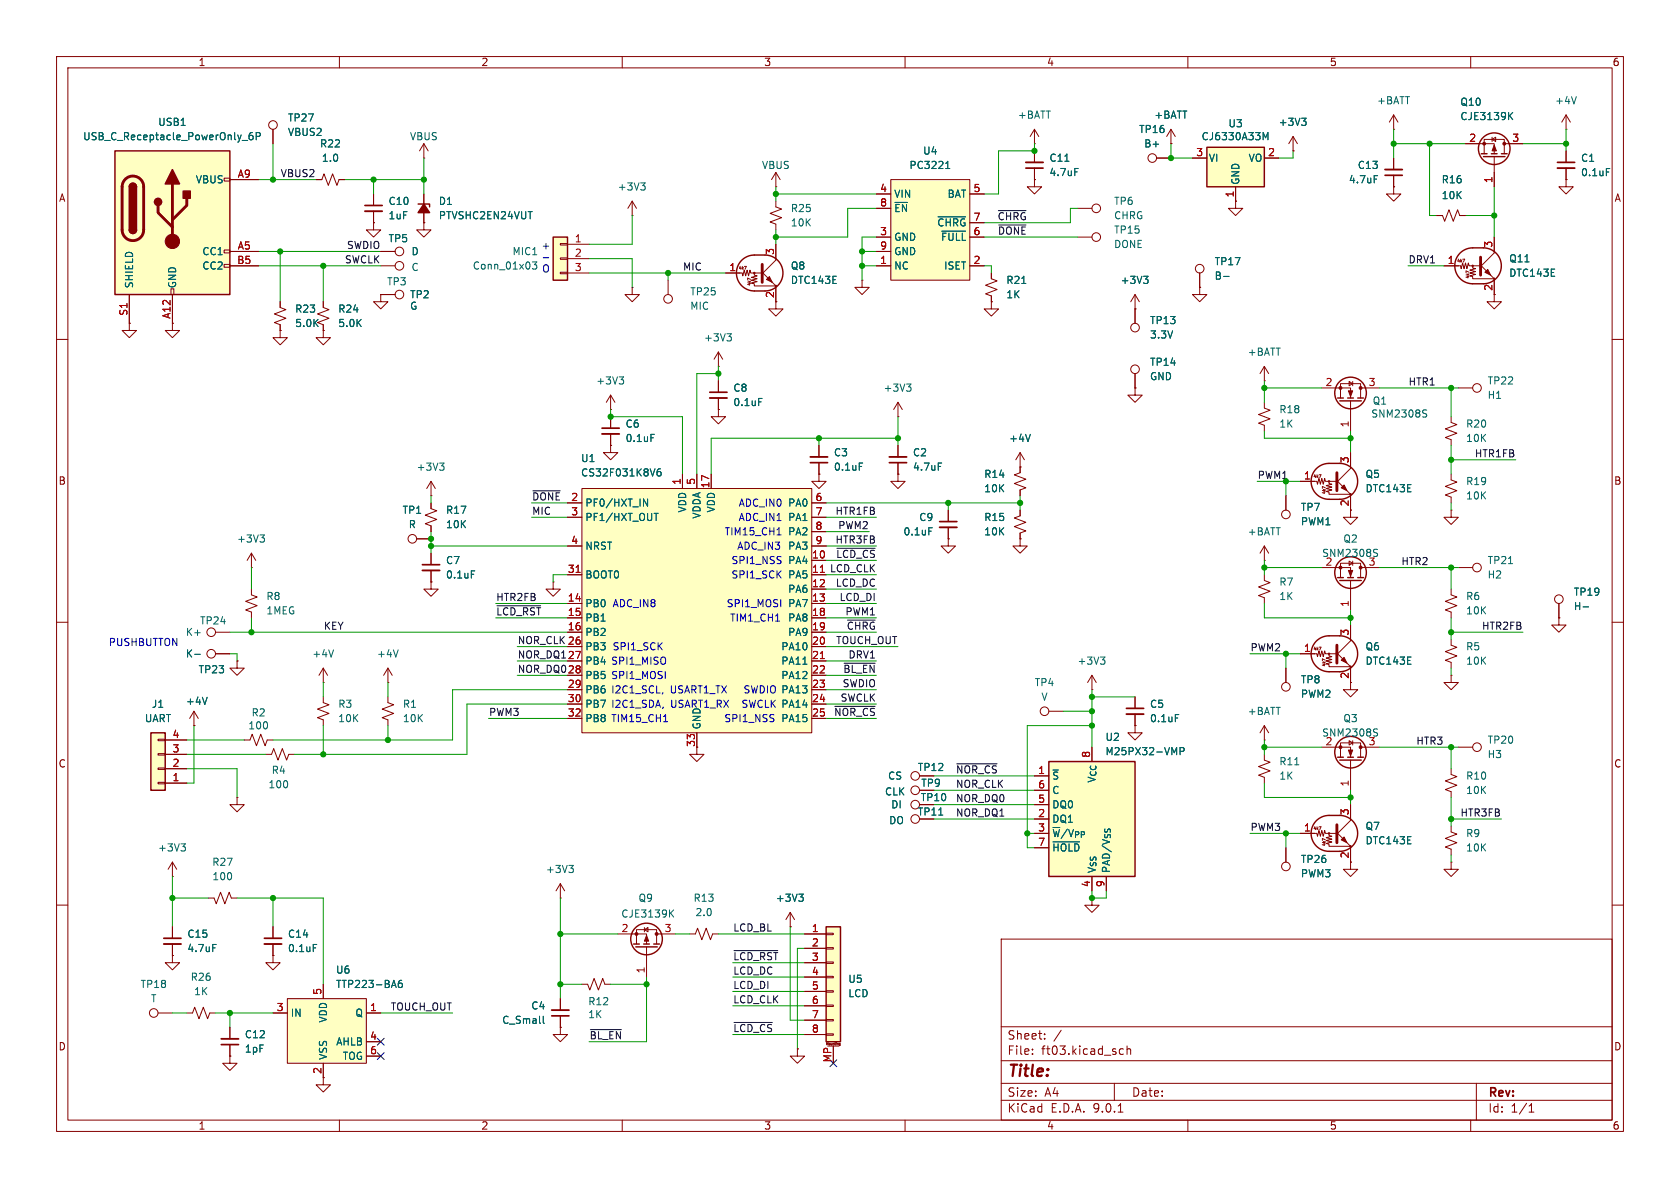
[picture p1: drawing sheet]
<svg xmlns="http://www.w3.org/2000/svg" width="297mm" height="210mm" viewBox="0 0 297 210" stroke-linecap="round" stroke-linejoin="round" font-family="sans-serif">
<defs><g id="words">
<text font-size="2.8" fill="#840000" x="178" y="190.9">Title:</text>
<g font-size="2.1" fill="#840000">
<text x="178" y="184">Sheet:</text>
<text x="178" y="186.7">File:</text>
<text x="184.1" y="186.7">ft03.kicad_sch</text>
<text x="178" y="196.9">KiCad</text>
<text x="178" y="194.1">Size:</text>
<text x="184.7" y="194.1">A4</text>
<text x="185.7" y="196.9">E.D.A.</text>
<text x="193.3" y="196.9">9.0.1</text>
<text x="200" y="194.1">Date:</text>
<text x="263" y="194.3">Rev:</text>
<text x="263" y="196.9">Id:</text>
<text x="267.1" y="196.9">1/1</text>
</g>
<g font-size="1.8" fill="#840000">
<text x="35" y="11.9">1</text>
<text x="85" y="11.9">2</text>
<text x="135" y="11.9">3</text>
<text x="185" y="11.9">4</text>
<text x="235" y="11.9">5</text>
<text x="285" y="11.9">6</text>
<text x="10.3" y="35.9">A</text>
<text x="285.3" y="35.9">A</text>
<text x="136.9" y="52.8" transform="rotate(-90 136.9 52.8)">2</text>
<text x="263.9" y="51.5" transform="rotate(-90 263.9 51.5)">2</text>
<text x="10.3" y="85.9">B</text>
<text x="285.3" y="85.9">B</text>
<text x="238.5" y="120.1" transform="rotate(-90 238.5 120.1)">2</text>
<text x="10.3" y="135.9">C</text>
<text x="122.9" y="132.1" transform="rotate(-90 122.9 132.1)">33</text>
<text x="285.3" y="135.9">C</text>
<text x="162.7" y="141.8">TP10</text>
<text x="162.8" y="139.3">TP9</text>
<text x="162.2" y="144.4">TP11</text>
<text x="10.3" y="185.9">D</text>
<text x="285.3" y="185.9">D</text>
<text x="56.9" y="189.9" transform="rotate(-90 56.9 189.9)">2</text>
<text x="35" y="199.9">1</text>
<text x="85" y="199.9">2</text>
<text x="135" y="199.9">3</text>
<text x="185" y="199.9">4</text>
<text x="235" y="199.9">5</text>
<text x="285" y="199.9">6</text>
</g>
<g font-size="1.8" fill="#006464">
<text x="27.9" y="22.5">USB1</text>
<text x="50.8" y="21.7">TP27</text>
<text x="179.8" y="21.2">+BATT</text>
<text x="201.3" y="23.7">TP16</text>
<text x="204" y="21.2">+BATT</text>
<text x="217.1" y="22.7">U3</text>
<text x="226" y="22.5">+3V3</text>
<text x="243.3" y="18.6">+BATT</text>
<text x="258.1" y="18.9">Q10</text>
<text x="258.1" y="21.4">CJE3139K</text>
<text x="274.8" y="18.6">+4V</text>
<text x="14.6" y="25">USB_C_Receptacle_PowerOnly_6P</text>
<text x="50.8" y="24.2">VBUS2</text>
<text x="56.5" y="26.3">R22</text>
<text x="56.8" y="28.8">1.0</text>
<text x="72.4" y="25">VBUS</text>
<text x="163.1" y="27.5">U4</text>
<text x="185.4" y="28.8">C11</text>
<text x="202.2" y="26.3">B+</text>
<text x="212.3" y="25">CJ6330A33M</text>
<text x="213.6" y="28.8">VI</text>
<text x="220.6" y="28.8">VO</text>
<text x="279.4" y="28.8">C1</text>
<text x="34.5" y="32.6">VBUS</text>
<text x="109.1" y="33.9">+3V3</text>
<text x="134.6" y="30.1">VBUS</text>
<text x="158" y="35.2">VIN</text>
<text x="160.7" y="30.1">PC3221</text>
<text x="167.4" y="35.2">BAT</text>
<text x="185.4" y="31.3">4.7uF</text>
<text x="219.3" y="32.8" transform="rotate(-90 219.3 32.8)">GND</text>
<text x="238.4" y="32.6">4.7uF</text>
<text x="239.9" y="30.1">C13</text>
<text x="254.8" y="32.6">R16</text>
<text x="254.8" y="35.4">10K</text>
<text x="279.4" y="31.3">0.1uF</text>
<text x="68.6" y="39">1uF</text>
<text x="68.6" y="36.4">C10</text>
<text x="77.5" y="36.4">D1</text>
<text x="77.5" y="39">PTVSHC2EN24VUT</text>
<text x="139.7" y="37.7">R25</text>
<text x="139.7" y="40.2">10K</text>
<text x="158" y="37.7">~{EN}</text>
<text x="165.6" y="40.2">~{CHRG}</text>
<text x="196.9" y="36.4">TP6</text>
<text x="196.9" y="39">CHRG</text>
<text x="196.9" y="41.5">TP15</text>
<text x="35.7" y="45.3">CC1</text>
<text x="35.7" y="47.9">CC2</text>
<text x="68.6" y="43">TP5</text>
<text x="72.7" y="45.3">D</text>
<text x="83.5" y="47.9">Conn_01x03</text>
<text x="90.5" y="45.3">MIC1</text>
<text x="139.7" y="47.9">Q8</text>
<text x="158" y="42.8">GND</text>
<text x="158" y="45.3">GND</text>
<text x="158" y="47.9">NC</text>
<text x="166.3" y="42.8">~{FULL}</text>
<text x="166.8" y="47.9">ISET</text>
<text x="196.9" y="44">DONE</text>
<text x="214.6" y="47.1">TP17</text>
<text x="266.7" y="46.6">Q11</text>
<text x="23.7" y="51.1" transform="rotate(-90 23.7 51.1)">SHIELD</text>
<text x="31.3" y="51.1" transform="rotate(-90 31.3 51.1)">GND</text>
<text x="68.3" y="50.6">TP3</text>
<text x="72.4" y="52.9">TP2</text>
<text x="72.7" y="48.1">C</text>
<text x="121.9" y="52.4">TP25</text>
<text x="139.7" y="50.4">DTC143E</text>
<text x="177.8" y="52.9">1K</text>
<text x="177.8" y="50.4">R21</text>
<text x="198" y="50.4">+3V3</text>
<text x="214.6" y="49.6">B-</text>
<text x="266.7" y="49.1">DTC143E</text>
<text x="52.1" y="55.5">R23</text>
<text x="52.1" y="58">5.0K</text>
<text x="59.7" y="55.5">R24</text>
<text x="59.7" y="58">5.0K</text>
<text x="72.4" y="55">G</text>
<text x="121.9" y="55">MIC</text>
<text x="203.2" y="57.5">TP13</text>
<text x="124.4" y="60.6">+3V3</text>
<text x="203.2" y="64.9">TP14</text>
<text x="203.2" y="60">3.3V</text>
<text x="220.5" y="63.1">+BATT</text>
<text x="105.3" y="68.2">+3V3</text>
<text x="129.5" y="69.4">C8</text>
<text x="129.5" y="72">0.1uF</text>
<text x="156.1" y="69.4">+3V3</text>
<text x="203.2" y="67.4">GND</text>
<text x="242.6" y="71.7">Q1</text>
<text x="262.9" y="68.2">TP22</text>
<text x="262.9" y="70.7">H1</text>
<text x="110.5" y="75.8">C6</text>
<text x="226.1" y="75.8">1K</text>
<text x="226.1" y="73.3">R18</text>
<text x="242.3" y="74">SNM2308S</text>
<text x="259.1" y="75.8">R20</text>
<text x="73.6" y="83.4">+3V3</text>
<text x="102.6" y="81.9">U1</text>
<text x="110.5" y="78.3">0.1uF</text>
<text x="147.3" y="80.9">C3</text>
<text x="147.3" y="83.4">0.1uF</text>
<text x="161.3" y="80.9">C2</text>
<text x="161.3" y="83.4">4.7uF</text>
<text x="178.3" y="78.3">+4V</text>
<text x="259.1" y="78.3">10K</text>
<text x="102.6" y="84.4">CS32F031K8V6</text>
<text x="103.4" y="89.8">PF0/HXT_IN</text>
<text x="139.2" y="89.8">PA0</text>
<text x="173.9" y="84.7">R14</text>
<text x="173.9" y="87.2">10K</text>
<text x="241.3" y="87.2">DTC143E</text>
<text x="241.3" y="84.7">Q5</text>
<text x="259.1" y="86">R19</text>
<text x="259.1" y="88.5">10K</text>
<text x="71.1" y="91">TP1</text>
<text x="72.2" y="93.6">R</text>
<text x="78.7" y="91">R17</text>
<text x="78.7" y="93.6">10K</text>
<text x="103.4" y="92.3">PF1/HXT_OUT</text>
<text x="121.5" y="90.7" transform="rotate(-90 121.5 90.7)">VDD</text>
<text x="124.1" y="91.8" transform="rotate(-90 124.1 91.8)">VDDA</text>
<text x="126.6" y="90.7" transform="rotate(-90 126.6 90.7)">VDD</text>
<text x="139.2" y="92.3">PA1</text>
<text x="139.2" y="94.8">PA2</text>
<text x="159.6" y="94.8">0.1uF</text>
<text x="162.4" y="92.3">C9</text>
<text x="173.9" y="92.3">R15</text>
<text x="173.9" y="94.8">10K</text>
<text x="220.5" y="94.8">+BATT</text>
<text x="229.9" y="90.5">TP7</text>
<text x="229.9" y="93.1">PWM1</text>
<text x="41.8" y="96.1">+3V3</text>
<text x="78.7" y="99.9">C7</text>
<text x="103.4" y="97.4">NRST</text>
<text x="139.2" y="97.4">PA3</text>
<text x="139.2" y="99.9">PA4</text>
<text x="233.6" y="98.7">SNM2308S</text>
<text x="234.2" y="100.1">2</text>
<text x="237.4" y="96.1">Q2</text>
<text x="241.9" y="100.1">3</text>
<text x="262.9" y="99.9">TP21</text>
<text x="47" y="106.3">R8</text>
<text x="78.7" y="102.5">0.1uF</text>
<text x="103.4" y="102.5">BOOT0</text>
<text x="103.4" y="107.5">PB0</text>
<text x="139.2" y="102.5">PA5</text>
<text x="139.2" y="105">PA6</text>
<text x="139.2" y="107.5">PA7</text>
<text x="226.1" y="103.7">R7</text>
<text x="226.1" y="106.3">1K</text>
<text x="259.1" y="106.3">R6</text>
<text x="262.9" y="102.5">H2</text>
<text x="278.1" y="105.5">TP19</text>
<text x="32.8" y="112.6">K+</text>
<text x="35.3" y="110.6">TP24</text>
<text x="47" y="108.8">1MEG</text>
<text x="103.4" y="110.1">PB1</text>
<text x="103.4" y="112.6">PB2</text>
<text x="139.2" y="110.1">PA8</text>
<text x="139.2" y="112.6">PA9</text>
<text x="259.1" y="108.8">10K</text>
<text x="278.1" y="108.1">H-</text>
<text x="32.8" y="116.4">K-</text>
<text x="35" y="119.2">TP23</text>
<text x="55.1" y="116.4">+4V</text>
<text x="66.5" y="116.4">+4V</text>
<text x="103.4" y="115.2">PB3</text>
<text x="103.4" y="117.7">PB4</text>
<text x="138" y="115.2">PA10</text>
<text x="138" y="117.7">PA11</text>
<text x="190.4" y="117.7">+3V3</text>
<text x="241.3" y="117.7">DTC143E</text>
<text x="241.3" y="115.2">Q6</text>
<text x="259.1" y="115.2">R5</text>
<text x="259.1" y="117.7">10K</text>
<text x="26.7" y="125.3">J1</text>
<text x="32.8" y="124.8">+4V</text>
<text x="59.7" y="125.3">R3</text>
<text x="71.1" y="125.3">R1</text>
<text x="103.4" y="120.2">PB5</text>
<text x="103.4" y="122.8">PB6</text>
<text x="103.4" y="125.3">PB7</text>
<text x="138" y="120.2">PA12</text>
<text x="138" y="122.8">PA13</text>
<text x="138" y="125.3">PA14</text>
<text x="182.8" y="121.5">TP4</text>
<text x="184" y="124.1">V</text>
<text x="203.2" y="125.3">C5</text>
<text x="229.9" y="121">TP8</text>
<text x="229.9" y="123.5">PWM2</text>
<text x="25.5" y="127.9">UART</text>
<text x="43.8" y="129.1">100</text>
<text x="44.4" y="126.8">R2</text>
<text x="59.7" y="127.9">10K</text>
<text x="71.1" y="127.9">10K</text>
<text x="103.4" y="127.9">PB8</text>
<text x="124.1" y="129" transform="rotate(-90 124.1 129)">GND</text>
<text x="138" y="127.9">PA15</text>
<text x="195.3" y="131.2">U2</text>
<text x="203.2" y="127.9">0.1uF</text>
<text x="220.5" y="126.6">+BATT</text>
<text x="233.6" y="130.4">SNM2308S</text>
<text x="234.2" y="131.8">2</text>
<text x="237.4" y="127.9">Q3</text>
<text x="241.9" y="131.8">3</text>
<text x="262.9" y="131.7">TP20</text>
<text x="47.9" y="137">R4</text>
<text x="162.2" y="136.5">TP12</text>
<text x="195.3" y="133.7">M25PX32-VMP</text>
<text x="226.1" y="135.5">R11</text>
<text x="262.9" y="134.2">H3</text>
<text x="47.4" y="139.5">100</text>
<text x="156.4" y="140.8">CLK</text>
<text x="156.9" y="138">CS</text>
<text x="157.5" y="143.1">DI</text>
<text x="185.9" y="138">~{S}</text>
<text x="185.9" y="140.6">C</text>
<text x="185.9" y="143.1">DQ0</text>
<text x="193.9" y="138.5" transform="rotate(-90 193.9 138.5)">V_{CC}</text>
<text x="226.1" y="138">1K</text>
<text x="259.1" y="138">R10</text>
<text x="259.1" y="140.6">10K</text>
<text x="157.1" y="145.9">DO</text>
<text x="185.9" y="145.6">DQ1</text>
<text x="185.9" y="148.2">~{W}/V_{PP}</text>
<text x="241.3" y="149.5">DTC143E</text>
<text x="241.3" y="146.9">Q7</text>
<text x="259.1" y="148.2">R9</text>
<text x="27.8" y="150.7">+3V3</text>
<text x="37.4" y="153.3">R27</text>
<text x="37.5" y="155.8">100</text>
<text x="96.4" y="154.5">+3V3</text>
<text x="185.9" y="150.7">~{HOLD}</text>
<text x="193.9" y="154.4" transform="rotate(-90 193.9 154.4)">V_{SS}</text>
<text x="196.4" y="154.4" transform="rotate(-90 196.4 154.4)">PAD/V_{SS}</text>
<text x="229.9" y="155.3">PWM3</text>
<text x="229.9" y="152.8">TP26</text>
<text x="259.1" y="150.7">10K</text>
<text x="112.8" y="159.6">Q9</text>
<text x="122.5" y="159.6">R13</text>
<text x="137.1" y="159.6">+3V3</text>
<text x="33" y="166">C15</text>
<text x="50.8" y="166">C14</text>
<text x="109.7" y="162.4">CJE3139K</text>
<text x="122.8" y="162.2">2.0</text>
<text x="33" y="168.5">4.7uF</text>
<text x="33.6" y="173.6">R26</text>
<text x="50.8" y="168.5">0.1uF</text>
<text x="59.3" y="172.3">U6</text>
<text x="149.9" y="173.9">U5</text>
<text x="24.7" y="174.9">TP18</text>
<text x="26.6" y="177.4">T</text>
<text x="34.2" y="176.1">1K</text>
<text x="51.3" y="179.9">IN</text>
<text x="59.3" y="174.9">TTP223-BA6</text>
<text x="62.7" y="179.9">Q</text>
<text x="93.8" y="178.7">C4</text>
<text x="103.9" y="177.9">R12</text>
<text x="149.9" y="176.5">LCD</text>
<text x="43.2" y="183.7">C12</text>
<text x="58" y="180.9" transform="rotate(-90 58 180.9)">VDD</text>
<text x="59.3" y="185">AHLB</text>
<text x="88.7" y="181.2">C_Small</text>
<text x="103.9" y="180.2">1K</text>
<text x="43.2" y="186.3">1pF</text>
<text x="58" y="187.5" transform="rotate(-90 58 187.5)">VSS</text>
<text x="60.5" y="187.6">TOG</text>
</g>
<g font-size="1.8" fill="#a90000">
<text x="211.4" y="27.7">3</text>
<text x="224.1" y="27.7">2</text>
<text x="259.6" y="25.1">2</text>
<text x="267.3" y="25.1">3</text>
<text x="41.9" y="31.5">A9</text>
<text x="155.5" y="34">4</text>
<text x="172" y="34">5</text>
<text x="218.2" y="35" transform="rotate(-90 218.2 35)">1</text>
<text x="263.9" y="32.5" transform="rotate(-90 263.9 32.5)">1</text>
<text x="155.5" y="36.6">8</text>
<text x="155.5" y="41.7">3</text>
<text x="172" y="39.1">7</text>
<text x="172" y="41.7">6</text>
<text x="41.8" y="46.7">B5</text>
<text x="41.9" y="44.2">A5</text>
<text x="101.5" y="42.9">1</text>
<text x="101.5" y="45.5">2</text>
<text x="136.9" y="45.2" transform="rotate(-90 136.9 45.2)">3</text>
<text x="155.5" y="44.2">9</text>
<text x="155.5" y="46.7">1</text>
<text x="172" y="46.7">2</text>
<text x="255.8" y="46.7">1</text>
<text x="263.9" y="43.9" transform="rotate(-90 263.9 43.9)">3</text>
<text x="101.5" y="48">3</text>
<text x="128.8" y="48">1</text>
<text x="22.6" y="55.9" transform="rotate(-90 22.6 55.9)">S1</text>
<text x="30.2" y="56.5" transform="rotate(-90 30.2 56.5)">A12</text>
<text x="234.2" y="68.3">2</text>
<text x="241.9" y="68.3">3</text>
<text x="238.5" y="75.6" transform="rotate(-90 238.5 75.6)">1</text>
<text x="238.5" y="82" transform="rotate(-90 238.5 82)">3</text>
<text x="100.9" y="88.6">2</text>
<text x="120.4" y="85.8" transform="rotate(-90 120.4 85.8)">1</text>
<text x="122.9" y="85.8" transform="rotate(-90 122.9 85.8)">5</text>
<text x="125.5" y="86.4" transform="rotate(-90 125.5 86.4)">17</text>
<text x="144.1" y="88.6">6</text>
<text x="230.4" y="84.8">1</text>
<text x="238.5" y="89.6" transform="rotate(-90 238.5 89.6)">2</text>
<text x="100.9" y="91.2">3</text>
<text x="144.1" y="91.2">7</text>
<text x="144.1" y="93.7">8</text>
<text x="100.3" y="101.3">31</text>
<text x="100.9" y="96.3">4</text>
<text x="143.5" y="98.8">10</text>
<text x="143.5" y="101.3">11 LCD_CLK</text>
<text x="143.5" y="101.3">11</text>
<text x="144.1" y="96.3">9</text>
<text x="100.3" y="106.4">14</text>
<text x="143.5" y="103.9">12</text>
<text x="143.5" y="106.4">13</text>
<text x="238.5" y="107.4" transform="rotate(-90 238.5 107.4)">1</text>
<text x="100.3" y="109">15</text>
<text x="100.3" y="111.5">16</text>
<text x="143.5" y="109">18</text>
<text x="143.5" y="111.5">19</text>
<text x="238.5" y="112.5" transform="rotate(-90 238.5 112.5)">3</text>
<text x="100.3" y="114">26</text>
<text x="100.3" y="116.6">27</text>
<text x="100.3" y="119.1">28</text>
<text x="143.5" y="114">20</text>
<text x="143.5" y="116.6">21</text>
<text x="143.5" y="119.1">22</text>
<text x="230.4" y="115.3">1</text>
<text x="100.3" y="121.7">29</text>
<text x="100.3" y="124.2">30</text>
<text x="143.5" y="121.7">23</text>
<text x="143.5" y="124.2">24</text>
<text x="30.4" y="130.6">4</text>
<text x="100.3" y="126.7">32</text>
<text x="143.5" y="126.7">25</text>
<text x="30.4" y="135.6">2</text>
<text x="30.4" y="133.1">3</text>
<text x="183.4" y="136.9">1</text>
<text x="192.8" y="134.1" transform="rotate(-90 192.8 134.1)">8</text>
<text x="30.4" y="138.2">1</text>
<text x="183.4" y="139.4">6</text>
<text x="183.4" y="142">5</text>
<text x="238.5" y="139.1" transform="rotate(-90 238.5 139.1)">1</text>
<text x="183.4" y="144.5">2</text>
<text x="183.4" y="147.1">3</text>
<text x="183.4" y="149.6">7</text>
<text x="230.4" y="147.1">1</text>
<text x="238.5" y="144.2" transform="rotate(-90 238.5 144.2)">3</text>
<text x="238.5" y="151.8" transform="rotate(-90 238.5 151.8)">2</text>
<text x="192.8" y="156.9" transform="rotate(-90 192.8 156.9)">4</text>
<text x="195.3" y="156.9" transform="rotate(-90 195.3 156.9)">9</text>
<text x="109.8" y="164.8">2</text>
<text x="117.4" y="164.8">3</text>
<text x="143.4" y="164.8">1</text>
<text x="143.4" y="167.4">2</text>
<text x="114" y="172.2" transform="rotate(-90 114 172.2)">1</text>
<text x="143.4" y="169.9">3</text>
<text x="143.4" y="172.5">4</text>
<text x="48.8" y="178.8">3</text>
<text x="56.9" y="176" transform="rotate(-90 56.9 176)">5</text>
<text x="65.3" y="178.8">1</text>
<text x="143.4" y="175">5</text>
<text x="143.4" y="177.5">6</text>
<text x="65.3" y="183.9">4</text>
<text x="143.4" y="180.1">7</text>
<text x="143.4" y="182.6">8</text>
<text x="65.3" y="186.4">6</text>
<text x="147.1" y="187.9" transform="rotate(-90 147.1 187.9)">MP</text>
</g>
<g font-size="1.8" fill="#0f0f0f">
<text x="49.5" y="31.4">VBUS2</text>
<text x="176.3" y="39">~{CHRG}</text>
<text x="176.3" y="41.6">~{DONE}</text>
<text x="60.9" y="46.6">SWCLK</text>
<text x="61.2" y="44.1">SWDIO</text>
<text x="120.6" y="47.9">MIC</text>
<text x="248.9" y="46.6">DRV1</text>
<text x="248.9" y="68.2">HTR1</text>
<text x="260.6" y="80.9">HTR1FB</text>
<text x="94" y="88.6">~{DONE}2</text>
<text x="222.2" y="84.7">PWM1</text>
<text x="94" y="91.1">MIC</text>
<text x="147.6" y="91.1">HTR1FB</text>
<text x="148.1" y="93.6">PWM2</text>
<text x="147.6" y="96.2">HTR3FB</text>
<text x="147.7" y="98.7">~{LCD_CS}</text>
<text x="247.6" y="100">HTR2</text>
<text x="87.6" y="106.3">HTR2FB</text>
<text x="147.7" y="103.8">LCD_DC</text>
<text x="148.3" y="106.3">LCD_DI</text>
<text x="57.1" y="111.4">KEY</text>
<text x="87.6" y="108.9">~{LCD_RST}</text>
<text x="91.4" y="114">NOR_CLK 26</text>
<text x="147.7" y="114">TOUCH_OUT</text>
<text x="149.4" y="108.9">PWM1</text>
<text x="149.6" y="111.4">~{CHRG}</text>
<text x="261.9" y="111.4">HTR2FB</text>
<text x="91.4" y="116.5">NOR_DQ127</text>
<text x="91.4" y="119">NOR_DQ028</text>
<text x="149" y="119">~{BL_EN}</text>
<text x="149.9" y="116.5">DRV1</text>
<text x="221" y="115.2">PWM2</text>
<text x="148.5" y="124.1">SWCLK</text>
<text x="148.9" y="121.6">SWDIO</text>
<text x="86.4" y="126.7">PWM3</text>
<text x="147.4" y="126.7">~{NOR_CS}</text>
<text x="250.3" y="131.7">HTR3</text>
<text x="168.9" y="136.8">~{NOR_CS}</text>
<text x="168.9" y="141.9">NOR_DQ0</text>
<text x="168.9" y="139.4">NOR_CLK</text>
<text x="168.9" y="144.4">NOR_DQ1</text>
<text x="221" y="147">PWM3</text>
<text x="258.1" y="144.4">HTR3FB</text>
<text x="129.5" y="164.8">LCD_BL</text>
<text x="129.5" y="169.8">~{LCD_RST}</text>
<text x="129.5" y="172.4">LCD_DC</text>
<text x="69" y="178.7">TOUCH_OUT</text>
<text x="129.5" y="174.9">LCD_DI</text>
<text x="129.5" y="177.5">LCD_CLK</text>
<text x="104.1" y="183.8">~{BL_EN}</text>
<text x="129.5" y="182.5">~{LCD_CS}</text>
</g>
<g font-size="1.8" fill="#0000c2">
<text x="95.6" y="44.3">+</text>
<text x="95.8" y="48.4">O</text>
<text x="130.5" y="89.8">ADC_IN0</text>
<text x="128" y="94.8">TIM15_CH1</text>
<text x="130.5" y="92.3">ADC_IN1</text>
<text x="129.2" y="99.9">SPI1_NSS</text>
<text x="130.2" y="97.4">ADC_IN3</text>
<text x="108.2" y="107.5">ADC_IN8</text>
<text x="128.4" y="107.5">SPI1_MOSI</text>
<text x="129.2" y="102.5">SPI1_SCK</text>
<text x="129" y="110.1">TIM1_CH1</text>
<text x="19.1" y="114.4">PUSHBUTTON</text>
<text x="103.4" y="117.7">PB4 SPI1_MISO</text>
<text x="108.2" y="115.2">SPI1_SCK</text>
<text x="103.4" y="120.2">PB5 SPI1_MOSI</text>
<text x="103.4" y="122.8">PB6 I2C1_SCL,</text>
<text x="103.4" y="125.3">PB7 I2C1_SDA,</text>
<text x="118.5" y="122.8">USART1_TX</text>
<text x="118.6" y="125.3">USART1_RX</text>
<text x="131" y="125.3">SWCLK PA14</text>
<text x="131.3" y="122.8">SWDIO PA13</text>
<text x="103.4" y="127.9">PB8 TIM15_CH1</text>
<text x="127.9" y="127.9">SPI1_NSS</text>
</g>
<g font-size=".7" fill="#840000">
<text x="130.5" y="47.9">4k7</text>
<text x="257.5" y="46.6">4k7</text>
<text x="132.9" y="50.7" transform="rotate(-90 132.9 50.7)">4k7</text>
<text x="259.9" y="49.4" transform="rotate(-90 259.9 49.4)">4k7</text>
<text x="232.1" y="84.7">4k7</text>
<text x="234.5" y="87.5" transform="rotate(-90 234.5 87.5)">4k7</text>
<text x="232.1" y="115.2">4k7</text>
<text x="234.5" y="118" transform="rotate(-90 234.5 118)">4k7</text>
<text x="232.1" y="146.9">4k7</text>
<text x="234.5" y="149.7" transform="rotate(-90 234.5 149.7)">4k7</text>
</g>
<text font-size=".5" fill="#840000" x="145.9" y="185">Mounting</text>
</g></defs>
<g fill="none" stroke="#840000" stroke-width=".18">
<path d="M10 10h277v190h-277zM12 12h273v186h-273zM60 10v2M110 10v2M160 10v2M210 10v2M260 10v2M204.5 27.9h2.5M207 25.4h.1M207 22.9l-.8 1.2M207 22.9l.8 1.2M207 22.9v2.5"/>
<path d="M218.4 35.6v1.2h1.3l-1.3 1.3-1.2-1.3h1.2M218.4 35.6h.1M212.1 50.8v1.3h1.3l-1.3 1.2-1.3-1.2h1.3M212.1 50.8h.1M10 60h2M200.7 68.6v1.3h1.2l-1.2 1.2-1.3-1.2h1.3M200.7 68.6h.1M200.7 66v2.6M223.5 67.3h.1M223.5 64.8l-.7 1.2M223.5 64.8l.8 1.2M223.5 64.8v2.5"/>
<path d="M285 60h2M10 110h2M38.1 111.8h2.5M38.1 115.6h2.5M41.9 116.8v1.3h-1.3l1.3 1.3 1.3-1.3h-1.3M41.9 116.8h.1M285 110h2M10 160h2M48.3 168.9v1.3h-1.3l1.3 1.3 1.2-1.3h-1.2M48.3 168.9h.1M48.3 163.8v2.1M48.3 166.9v2"/>
<path d="M177 166h108v32h-108zM285 160h2M60 198v2M110 198v2M160 198v2M177 194.5h108M177 191.5h108M177 187.5h108M177 181.5h108M182.5 186.3v.1M182.5 185.5v.1M184.7 183.6v.1"/>
<path d="M184.7 182.8v.1M187.6 182.1l-1.3 2M197 191.5v3M197.7 196.6h.8M198 186.3h.6M198 185.5h.6M199.2 185.5l.3-.1 .3 .1 .1 .9M199.2 184.9v1.5M210 198v2M260 198v2M261 191.5v6.5M270.3 196.6h.9"/>
<path d="M270.3 195.5l.4-.4v1.5"/>
<circle cx="203.7" cy="27.9" r=".76"/>
<circle cx="200.7" cy="65.3" r=".76"/>
<circle cx="37.3" cy="115.6" r=".76"/>
<circle cx="37.3" cy="111.8" r=".76"/>
</g>
<path d="M34.4 115.7h1M55.4 167h.6" fill="none" stroke="#006464" stroke-width=".18"/>
<path d="M46.7 165.9h3.1" fill="none" stroke="#840000" stroke-width=".3"/>
<path d="M46.7 166.9h3.1" fill="none" stroke="#840000" stroke-width=".33"/>
<path d="M213.4 26h10.1v7h-10.1z" fill="#ffffc2"/>
<path d="M213.4 26h10.1v7h-10.1z" fill="none" stroke="#840000" stroke-width=".25"/>
<g fill="none" stroke="#840000" stroke-width=".18">
<path d="M210.8 27.9h2.6M218.4 33v2.6M223.5 27.9h2.6M158.7 83.8v1.3h1.3l-1.3 1.3-1.2-1.3h1.2M158.7 83.8h.1M180.3 82.6h.1M180.3 80v3.6l-1 .3 2.1 .8-2.1 .8 2.1 .7-1.1 .4v1M180.3 80l.8 1.3M180.3 80l-.7 1.3M34.3 128.3h.1M34.3 125.7l-.8 1.3M34.3 125.7l.8 1.3"/>
<path d="M34.3 125.7v2.6M123.2 132.1v1.3h1.3l-1.3 1.2-1.3-1.2h1.3M30.5 154.9h.1M30.5 152.4l.7 1.3M30.5 152.4l-.8 1.3M30.5 152.4v2.5M36.8 158.8h1l.4 1 .8-2.1 .8 2.1 .7-2.1 .4 1.1h1M193 158.8v1.2h1.3l-1.3 1.3-1.2-1.3h1.2M193 158.8h.1M30.5 168.9v1.3h-1.3l1.3 1.3 1.2-1.3h-1.2M30.5 168.9h.1M30.5 163.8v2.1"/>
<path d="M30.5 166.9v2"/>
</g>
<path d="M223.3 23.4l.4 .9 .5-.9v1.3M182.2 76.8l-.5 1.2M36.6 123.3l-.4 1.2M32 149.2h.8l-.4 .5M32.5 149.7l.3 .2v.3l-.3 .2M37.6 167h.6" fill="none" stroke="#006464" stroke-width=".18"/>
<path d="M29 165.9h3" fill="none" stroke="#840000" stroke-width=".3"/>
<path d="M29 166.9h3" fill="none" stroke="#840000" stroke-width=".33"/>
<path d="M26.7 129.5h2.5v10.2h-2.5z" fill="#ffffc2"/>
<path d="M26.7 129.5h2.5v10.2h-2.5z" fill="none" stroke="#840000" stroke-width=".25"/>
<path d="M158.7 78.7v2.1M158.7 81.8v2M167.6 90.2v2M167.6 93.2v2.1M27.9 138.3h1.3v.3h-1.3zM27.9 135.8h1.3v.2h-1.3zM27.9 133.2h1.3v.3h-1.3zM27.9 130.7h1.3v.2h-1.3zM29.2 138.4h3.8M29.2 135.9h3.8M29.2 133.4h3.8M29.2 130.8h3.8" fill="none" stroke="#840000" stroke-width=".18"/>
<path d="M157.2 81.8h3.1M166.1 92.2h3.1" fill="none" stroke="#840000" stroke-width=".3"/>
<path d="M157.2 80.8h3.1M166.1 93.2h3.1" fill="none" stroke="#840000" stroke-width=".33"/>
<path d="M164.2 93.3h.6M165.9 81.9h.6" fill="none" stroke="#006464" stroke-width=".18"/>
<path d="M146 163.8h2.6v20.4h-2.6z" fill="#ffffc2"/>
<g fill="none" stroke="#840000" stroke-width=".25">
<path d="M236.5 133.9h1M236.9 134.4h3.8M238.3 133.9h1M240 133.9h1M146 163.8h2.6v20.4h-2.6z"/>
<circle cx="238.8" cy="133" r="2.79"/>
</g>
<g fill="none" stroke="#840000" stroke-width=".18">
<path d="M107.9 78.7v1.3h1.3l-1.3 1.3-1.2-1.3h1.2M107.9 78.7h.1M43.2 130.8h1l.4-1 .7 2 .8-2 .8 2 .3-1h1.1M47 133.4h1l.4-1.1 .7 2.1 .8-2.1 .8 2.1 .4-1h1M233.7 132.1h5.1v1.8M237 133.9v-2.6h3.5v2.6M238.5 130.9l.6 .4-.6 .4zM238.8 134.4v5.3M239.1 130.9v.8M240.5 132.1h3.3M41.9 141v1.2h1.3l-1.3 1.3-1.3-1.3h1.3M41.9 141h.1"/>
<path d="M142.2 165.1h3.8M142.2 167.6h3.8M142.2 170.2h3.8M142.2 172.7h3.8M142.2 175.3h3.8M142.2 177.8h3.8M146 165h1.3v.2h-1.3zM146 167.5h1.3v.3h-1.3zM146 170.1h1.3v.2h-1.3zM146 172.6h1.3v.2h-1.3zM146 175.1h1.3v.3h-1.3zM146 177.7h1.3v.2h-1.3z"/>
<path d="M142.2 180.3h3.8M142.2 182.9h3.8M146 180.2h1.3v.3h-1.3zM146 182.8h1.3v.2h-1.3zM146.1 184.7v-.4l.2 .3 .1-.3v.4M146.3 184.9h2M147.3 184.9v3.1M147.6 184.3v.3M147.8 184.3h.1M147.8 184.3v.1M148.5 184.4v.4h-.2M148.5 184.5h-.2l.1 .2h.1"/>
</g>
<g fill="#840000" stroke="#840000" stroke-width=".18">
<path d="M238.4 132.6h.7l-.3 1z"/>
<circle cx="240.5" cy="132.1" r=".25"/>
<circle cx="237" cy="132.1" r=".25"/>
</g>
<path d="M243.1 129.5l.3 .1 .1 .2-.2 .3M243.1 128.8l.4 .1" fill="none" stroke="#006464" stroke-width=".18"/>
<path d="M102.9 86.4h40.6v43.1h-40.6z" fill="#ffffc2"/>
<g fill="none" stroke="#840000" stroke-width=".18">
<path d="M107.9 72.4h.1M107.9 69.9l-.7 1.2M107.9 69.9l.8 1.2M107.9 69.9v2.5M107.9 73.7v2M107.9 76.7v2M100.3 88.9h2.6M100.3 91.4h2.6M100.3 96.5h2.6M102.9 86.4h40.6v43.1h-40.6zM120.6 83.8v2.6M123.2 83.8v2.6"/>
<path d="M125.7 83.8v2.6M143.5 88.9h2.5M143.5 91.4h2.5M143.5 96.5h2.5M143.5 94h2.5M143.5 99.1h2.5M97.8 102.9v1.2h-1.3l1.3 1.3 1.3-1.3h-1.3M97.8 102.9h.1M100.3 101.6h2.6M100.3 106.7h2.6M100.3 109.2h2.6M100.3 111.8h2.6"/>
<path d="M100.3 114.3h2.6M100.3 116.8h2.6M100.3 119.4h2.6M143.5 106.7h2.5M143.5 109.2h2.5M143.5 111.8h2.5M143.5 114.3h2.5M143.5 116.8h2.5M143.5 119.4h2.5M143.5 104.1h2.5M100.3 121.9h2.6M100.3 124.5h2.6"/>
<path d="M100.3 127h2.6M123.2 129.5v2.6M143.5 121.9h2.5M143.5 124.5h2.5M143.5 127h2.5M200.7 128.3v1.2h1.2l-1.2 1.3-1.3-1.3h1.3M200.7 128.3h.1M27.9 179.1h2.6M33 179.1h1l.4-1 .8 2 .7-2 .8 2 .4-1h1M139.7 163.8h.1M139.7 161.3l-.8 1.3M139.7 161.3l.8 1.3"/>
<path d="M139.7 161.3v2.5"/>
<circle cx="27.2" cy="179.1" r=".76"/>
</g>
<path d="M109.5 66.6h.7l-.4 .5M110 67.1l.2 .2v.3l-.2 .3M115.1 76.8h.6M113.8 88.2l.7 1.3v-1.3M115.6 90.7h.8M116 90.7v1.3M116.8 82.9h-.4a.86 .86 0 0 0 0 1.2l.4-.1 .1-.4-.3-.2h-.2l-.2 .2M141.9 117.4h.8M141.2 158.1h.8l-.4 .4M141.8 158.5l.2 .3v.3l-.2 .2" fill="none" stroke="#006464" stroke-width=".18"/>
<path d="M101.8 101.2h.8M145 116.4h.7" fill="none" stroke="#a90000" stroke-width=".18"/>
<path d="M106.4 75.7h3.1" fill="none" stroke="#840000" stroke-width=".3"/>
<path d="M106.4 76.7h3.1" fill="none" stroke="#840000" stroke-width=".33"/>
<path d="M97.8 41.9h2.5v7.6h-2.5z" fill="#ffffc2"/>
<g fill="none" stroke="#840000" stroke-width=".25">
<path d="M73.9 36.1h2v.5M97.8 41.9h2.5v7.6h-2.5zM236.5 70.4h1M236.9 70.9h3.8M238.3 70.4h1M240 70.4h1M232.7 82.9a3.2 3.2 0 0 1 2.2-1h2a3.2 3.2 0 0 1 3.1 3.2 3.2 3.2 0 0 1-3.1 3.2h-2a3.2 3.2 0 0 1-2.9-2 3.2 3.2 0 0 1 .7-3.4zM236.5 102.1h1M236.9 102.6h3.8M238.3 102.1h1M240 102.1h1"/>
<circle cx="238.8" cy="69.5" r="2.79"/>
<circle cx="238.8" cy="101.2" r="2.79"/>
</g>
<g fill="none" stroke="#840000" stroke-width=".18">
<path d="M48.3 22.9v2.5M55.9 31.8h1l.4-1.1 .7 2.1 .8-2.1 .8 2.1 .3-1h1.1M66 39.4v1.2h1.3l-1.3 1.3-1.2-1.3h1.2M66 39.4h.1M66 34.3v2M66 37.3v2.1M74.9 39.4v1.2h1.3l-1.3 1.3-1.2-1.3h1.2M74.9 39.4h.1M74.9 27.9h.1M74.9 25.4v2.5M74.9 34.3v5.1M74.9 25.4l-.7 1.3"/>
<path d="M74.9 25.4l.8 1.3M67.3 52.1v1.2h1.3l-1.3 1.3-1.3-1.3h1.3M67.3 52.1h.1M67.3 44.5h2.5M67.3 47h2.5M67.3 52.1h2.5M99.1 43.1h1.2v.2h-1.2zM99.1 45.6h1.2v.2h-1.2zM99.1 48.1h1.2v.3h-1.2zM100.3 43.2h3.8M100.3 45.7h3.8M100.3 48.3h3.8"/>
<path d="M118.1 49.5v2.6M144.8 78.7v2.1M223.5 71.1v1l1 .4-2 .8 2 .7-2 .8 1 .4v1M233.7 68.6h5.1v1.8M237 70.4v-2.6h3.5v2.6M238.5 67.4l.6 .4-.6 .4zM238.8 70.9v5.3M239.1 67.4v.8M240.5 68.6h3.3M256.5 73.7v1l1.1 .4-2.1 .7 2.1 .8-2.1 .7 1 .4v1M44.4 97.8l-.7 1.3M44.4 97.8l.8 1.3"/>
<path d="M44.4 97.8v2.5M73.7 95.3h2.5M76.2 87.6h.1M76.2 88.9v1l1 .4-2 .8 2 .7-2 .8 1 .4v1M76.2 85.1v2.5M76.2 97.8v2M76.2 85.1l-.8 1.3M76.2 85.1l.8 1.3M144.8 83.8v1.3h1.2l-1.2 1.3-1.3-1.3h1.3M144.8 83.8h.1M144.8 81.8v2M223.5 99.1h.1"/>
<path d="M223.5 96.5v2.6M223.5 96.5l-.7 1.3M223.5 96.5l.8 1.3M227.3 87.6v2.6M229.9 85.1h2.9l.1 .5 .3-1 .2 1 .3-1 .2 1 .3-1 .1 .5h1.9M232.4 83.9l-.1 .4M232.8 83.9v.5M233.2 83.9h.3l-.2 .5M233.8 87.1l.3 .1M233.8 86.7h.5M234.3 86.2l-.5-.2v.3M236.2 84.8l2.6 2.6h-3.9v-.4l-.5-.1 1.1-.3-1.1-.2 1.1-.3-1.1-.2 1.1-.3-.6-.1v-.4"/>
<path d="M238.5 99.2l.6 .4-.6 .3zM238.8 87.6v3.8h1.2l-1.2 1.3-1.3-1.3h1.3M238.8 80v2.8l-2.6 2.5M239.1 99.2v.7M256.5 83.8v1l1.1 .4-2.1 .8 2.1 .7-2.1 .8 1 .4v1M256.5 90.2v1.2h1.3l-1.3 1.3-1.2-1.3h1.2M256.5 90.2h.1M44.4 100.3h.1M44.4 104.1v1.1l1.1 .3-2.1 .8 2.1 .8-2.1 .7 1 .4v1M57.1 118.1l-.7 1.3M57.1 118.1l.8 1.3M57.1 118.1v2.6"/>
<path d="M68.6 118.1v2.6M68.6 118.1l-.8 1.3M68.6 118.1l.7 1.3M76.2 102.9v1.2h1.3l-1.3 1.3-1.3-1.3h1.3M76.2 102.9h.1M76.2 100.8v2.1M223.5 101.6v1l1 .4-2 .8 2 .7-2 .8 1 .4v1M227.3 118.1v2.6M233.7 100.3h5.1v1.8M237 102.1v-2.5h3.5v2.5M238.8 102.6v5.4M240.5 100.3h3.3"/>
<path d="M257.8 100.3h2.5M57.1 120.7h.1M68.6 123.2v1l1 .4-2 .7 2 .8-2 .8 1 .4v1M68.6 120.7h.1M223.5 133.4v1l1 .3-2 .8 2 .8-2 .7 1 .4v1M256.5 135.9v1l1.1 .4-2.1 .7 2.1 .8-2.1 .8 1 .4v1M257.8 132.1h2.5M99.1 158.8h.1M99.1 156.2l.7 1.3M99.1 156.2l-.8 1.3M99.1 156.2v2.6M99.1 176.5v2.1"/>
<path d="M99.1 179.6v2M102.9 174h1l.4 1 .7-2 .8 2 .8-2 .3 1h1M99.1 181.6v1.3h-1.3l1.3 1.3 1.2-1.3h-1.2M99.1 181.6h.1"/>
<circle cx="48.3" cy="22.1" r=".76"/>
<circle cx="70.6" cy="44.4" r=".76"/>
<circle cx="70.6" cy="47" r=".76"/>
<circle cx="70.6" cy="52.1" r=".76"/>
<circle cx="118.1" cy="52.8" r=".76"/>
<circle cx="72.9" cy="95.2" r=".76"/>
<circle cx="227.3" cy="90.9" r=".76"/>
<circle cx="234.9" cy="85.1" r=".13"/>
<circle cx="238.8" cy="87.4" r=".13"/>
<circle cx="261.1" cy="100.3" r=".76"/>
<circle cx="227.3" cy="121.4" r=".76"/>
<circle cx="261.1" cy="132.1" r=".76"/>
</g>
<g fill="none" stroke="#006464" stroke-width=".18">
<path d="M94.1 46.3h.8l-.4 .5 .3 .1v.5l-.1 .2-.6-.2M251.7 73.1l.4 .1 .1 .3-.2 .2h-.3M251.7 72.5h.5M46 94.6h.7l-.4 .4M46.5 95l.2 .3v.3l-.2 .2M77.7 81.9h.8l-.4 .4M78.3 82.3l.2 .3v.3l-.2 .2M151.9 81.9h.6M243.1 97.7l.3 .1 .1 .2-.2 .4M243.1 97.1l.4 .1M266.7 99.6h.7M59 114.9l-.5 1.2"/>
<path d="M70.4 114.9l-.4 1.2M83.3 100.9h.6M228.9 135.2h.7M100.6 153h.8l-.5 .5M101.1 153.5l.3 .2v.3l-.3 .2M96 179.6v1.1l.2 .2"/>
</g>
<path d="M74.9 36.1l1 1.5h-2z" fill="#840000" stroke="#840000" stroke-width=".25"/>
<path d="M64.5 36.3h3.1M74.7 99.8h3M143.3 81.8h3M97.5 179.6h3.1" fill="none" stroke="#840000" stroke-width=".3"/>
<path d="M64.5 37.3h3.1M143.3 80.8h3M74.7 100.8h3M97.5 178.6h3.1" fill="none" stroke="#840000" stroke-width=".33"/>
<g fill="#840000" stroke="#840000" stroke-width=".18">
<path d="M238.4 69.1h.7l-.3 1z"/>
<path d="M237.1 86.2l.5-.5 .5 1z"/>
<path d="M238.4 100.8h.7l-.3 1.1z"/>
<circle cx="240.5" cy="68.6" r=".25"/>
<circle cx="237" cy="68.6" r=".25"/>
<circle cx="240.5" cy="100.3" r=".25"/>
<circle cx="237" cy="100.3" r=".25"/>
</g>
<path d="M236.3 83.6v3.1z" fill="#840000" stroke="#840000" stroke-width=".51"/>
<path d="M20.3 26.7h20.3v25.4h-20.3z" fill="#ffffc2"/>
<g fill="none" stroke="#840000" stroke-width=".18">
<path d="M39.6 31.5h1v.5h-1zM40.6 31.8h5.1M22.9 57.2v1.2h1.2l-1.2 1.3-1.3-1.3h1.3M22.9 57.2h.1M22.9 52.1v5.1M30.2 51.1h.5v1h-.5zM30.5 57.2v1.2h1.2l-1.2 1.3-1.3-1.3h1.3M30.5 57.2h.1M30.5 52.1v5.1M39.6 44.2h1v.5h-1zM39.6 46.7h1v.5h-1zM40.6 44.5h5.1"/>
<path d="M40.6 47h5.1M49.5 53.3v1.1l1 .3-2 .8 2 .8-2 .7 1 .4v1M49.5 58.4v1.3h1.3l-1.3 1.3-1.2-1.3h1.2M49.5 58.4h.1M57.1 53.3v1.1l1.1 .3-2.1 .8 2.1 .8-2.1 .7 1 .4v1M57.1 58.4v1.3h1.3l-1.3 1.3-1.2-1.3h1.2M57.1 58.4h.1M256.5 119.4v1.3h1.3l-1.3 1.2-1.2-1.2h1.2M256.5 119.4h.1M256.5 113v1l1.1 .4-2.1 .8 2.1 .8-2.1 .7 1 .4v1M57.1 123.2v1l1.1 .4-2.1 .7 2.1 .8-2.1 .8 1 .4v1M227.3 149.9v2.5"/>
<path d="M229.9 147.3h2.9l.1 .5 .3-1 .2 1 .3-1 .2 1 .3-1 .1 .5h1.9M232.4 146.1l-.1 .4M232.8 146.2v.5M233.2 146.2h.3l-.2 .5M233.8 149.3l.3 .1M233.8 148.9h.5M234.3 148.4l-.5-.2v.4M236.2 147.1l2.6 2.5h-3.9v-.4l-.5-.1 1.1-.3-1.1-.2 1.1-.3-1.1-.2 1.1-.3-.6-.1v-.4M238.8 149.9v3.8h1.2l-1.2 1.2-1.3-1.2h1.3M238.8 142.2v2.8l-2.6 2.6M256.5 152.4v1.3h1.3l-1.3 1.2-1.2-1.2h1.2M256.5 152.4h.1"/>
<path d="M256.5 146.1v1l1.1 .3-2.1 .8 2.1 .8-2.1 .7 1 .4v1M40.6 186.7v1.3h1.3l-1.3 1.2-1.2-1.2h1.2M40.6 186.7h.1"/>
<circle cx="227.3" cy="153.2" r=".76"/>
<circle cx="234.9" cy="147.3" r=".13"/>
<circle cx="238.8" cy="149.6" r=".13"/>
</g>
<path d="M20.3 26.7h20.3v25.4h-20.3zM22.9 33a.64 .64 0 0 1 .6-.6 .64 .64 0 0 1 .6 .6M22.9 40.6a.64 .64 0 0 0 .6 .7 .64 .64 0 0 0 .6-.7M232.7 145.1a3.2 3.2 0 0 1 2.2-1h2a3.2 3.2 0 0 1 3.1 3.2 3.2 3.2 0 0 1-3.1 3.2h-2a3.2 3.2 0 0 1-2.9-2 3.2 3.2 0 0 1 .7-3.4z" fill="none" stroke="#840000" stroke-width=".25"/>
<path d="M22.1 31.7a1.9 1.9 0 0 1 2.1-.4 1.9 1.9 0 0 1 1.2 1.7v7.6a1.91 1.91 0 0 1-1.9 1.9 1.91 1.91 0 0 1-1.9-1.9v-7.7l.2-.7zM27.9 36.3v1.3l2.6 2.5M30.5 32.5v10.2M33 35.1v1.2l-2.5 2.6" fill="none" stroke="#840000" stroke-width=".51"/>
<g fill="#840000" stroke="#840000" stroke-width=".25">
<path d="M22.9 33h1.2v7.6h-1.2z"/>
<path d="M23 32.6a.64 .64 0 0 1 .7-.2 .64 .64 0 0 1 .4 .6h-1.2z"/>
<path d="M22.9 40.6h1.2a.64 .64 0 0 1-.6 .7 .64 .64 0 0 1-.6-.7z"/>
<path d="M30.5 30l1.2 2.5h-2.5z"/>
<path d="M32.4 33.8h1.3v1.3h-1.3z"/>
<circle cx="27.9" cy="35.7" r=".63"/>
</g>
<g fill="#840000" stroke="#840000" stroke-width=".18">
<path d="M237.1 148.5l.5-.5 .5 1z"/>
<circle cx="30.5" cy="42.7" r="1.27"/>
</g>
<path d="M42.8 24.8h1M44.6 23.4l-.3 .1a.86 .86 0 0 0 0 1.2l.4-.1 .1-.4-.3-.3-.4 .1-.1 .2M45.3 24.1l.6-.1 .1-.1v-.3l-.7-.2v1.3" fill="none" stroke="#006464" stroke-width=".18"/>
<path d="M236.3 145.8v3.2z" fill="#840000" stroke="#840000" stroke-width=".51"/>
<path d="M50.8 176.5h14v11.5h-14z" fill="#ffffc2"/>
<g fill="none" stroke="#840000" stroke-width=".18">
<path d="M182.9 25.4h.1M182.9 22.9l-.8 1.2M182.9 22.9l.7 1.2M182.9 22.9v2.5M229.9 115.6h2.9l.1 .5 .3-1 .2 1 .3-1 .2 1 .3-1 .1 .5h1.9M232.4 114.4l-.1 .3M232.8 114.4v.5M233.2 114.4h.3l-.2 .5M233.8 117.6l.3 .1M233.8 117.2h.5M234.3 116.7l-.5-.2v.3M236.2 115.3l2.6 2.6h-3.9v-.4l-.5-.2 1.1-.2-1.1-.3 1.1-.2-1.1-.3 1.1-.2-.6-.1v-.4"/>
<path d="M238.8 110.5v2.8l-2.6 2.5M238.8 118.1v2.6M162.6 137.2h2.5M223.5 130.8h.1M223.5 128.3l-.7 1.2M223.5 128.3l.8 1.2M223.5 128.3v2.5M48.3 179.1h2.5M50.8 176.5h14v11.5h-14zM57.1 174v2.5M64.8 179.1h2.5M109.2 165.1h5.1v1.8"/>
<path d="M112.5 166.9v-2.6h3.6v2.6M113.9 164.3l.7-.3v.7zM113.9 164v.7M114.3 167.4v5.3M116.1 165.1h3.3M121.9 165.1h1l.4-1 .8 2 .7-2 .8 2 .4-1h1M40.6 181.6v2M40.6 184.7v2M57.1 188v3.8h1.3l-1.3 1.2-1.2-1.2h1.2M64.8 184.2h2.5M64.8 186.7h2.5M141 185.4v1.3h1.2l-1.2 1.3-1.3-1.3h1.3"/>
<path d="M141 185.4h.1"/>
<circle cx="234.9" cy="115.6" r=".13"/>
<circle cx="238.8" cy="117.9" r=".13"/>
<circle cx="161.8" cy="139.7" r=".76"/>
<circle cx="161.8" cy="137.2" r=".76"/>
<circle cx="161.8" cy="144.8" r=".76"/>
<circle cx="161.8" cy="142.2" r=".76"/>
</g>
<path d="M166 144.1h.7M71 173.3l-.3 .1a.86 .86 0 0 0 0 1.2l.4-.2v-.4l-.2-.2h-.4l-.1 .2M118.5 161.4l.6 .7M119.1 160.9l-.7 .7" fill="none" stroke="#006464" stroke-width=".18"/>
<g fill="none" stroke="#840000" stroke-width=".25">
<path d="M232.7 113.3a3.2 3.2 0 0 1 2.2-.9h2a3.2 3.2 0 0 1 3.1 3.2 3.2 3.2 0 0 1-3.1 3.1h-2a3.2 3.2 0 0 1-2.9-1.9 3.2 3.2 0 0 1 .7-3.5zM112 166.9h1M112.4 167.4h3.8M113.8 166.9h1M115.6 166.9h1"/>
<circle cx="114.3" cy="166" r="2.79"/>
</g>
<path d="M236.3 114v3.2z" fill="#840000" stroke="#840000" stroke-width=".51"/>
<g fill="#840000" stroke="#840000" stroke-width=".18">
<path d="M237.1 116.7l.5-.5 .5 1z"/>
<path d="M114.3 165.4l.4 1h-.8z"/>
<circle cx="116.1" cy="165.1" r=".25"/>
<circle cx="112.5" cy="165.1" r=".25"/>
</g>
<path d="M39.1 184.7h3.1" fill="none" stroke="#840000" stroke-width=".3"/>
<path d="M39.1 183.6h3.1" fill="none" stroke="#840000" stroke-width=".33"/>
<path d="M157.5 31.8h13.9v17.7h-13.9z" fill="#ffffc2"/>
<g fill="none" stroke="#840000" stroke-width=".18">
<path d="M111.8 38.1h.1M111.8 35.6l-.8 1.2M111.8 35.6l.7 1.2M111.8 35.6v2.5M137.2 33h.1M137.2 35.6v1l1 .4-2.1 .7 2.1 .8-2.1 .7 1.1 .4v1M137.2 30.5l-.8 1.3M137.2 30.5l.7 1.3M137.2 30.5v2.5M154.9 34.3h2.6M154.9 36.8h2.6M157.5 31.8h13.9v17.7h-13.9z"/>
<path d="M171.4 34.3h2.6M171.4 39.4h2.6M182.9 31.8v1.2h1.2l-1.2 1.3-1.3-1.3h1.3M182.9 31.8h.1M182.9 26.7v2M182.9 29.7v2.1M190.5 36.8h2.5M111.8 50.8v1.3h-1.3l1.3 1.2 1.2-1.2h-1.2M111.8 50.8h.1M128.3 48.3h2.9l.1 .5 .3-1 .2 1 .3-1 .2 1 .3-1 .1 .5h1.9M130.8 47.1l-.1 .3M131.2 47.1v.5"/>
<path d="M131.6 47.1h.3l-.2 .5M132.2 50.3l.3 .1M132.2 49.9h.5M132.7 49.4l-.5-.2v.3M134.6 48l2.6 2.5h-3.9v-.3l-.5-.2 1.1-.2-1.1-.3 1.1-.2-1.1-.3 1.1-.2-.6-.2v-.3M137.2 50.8v3.8h1.2l-1.2 1.3-1.3-1.3h1.3M137.2 43.2v2.8l-2.6 2.5M152.4 49.5v1.3h1.3l-1.3 1.3-1.3-1.3h1.3M152.4 49.5h.1M154.9 41.9h2.6M154.9 44.5h2.6M154.9 47h2.6"/>
<path d="M171.4 41.9h2.6M171.4 47h2.6M175.3 48.3v1l1 .4-2.1 .7 2.1 .8-2.1 .7 1.1 .4v1M175.3 53.3v1.3h1.2l-1.2 1.3-1.3-1.3h1.3M175.3 53.3h.1M190.5 41.9h2.5M200.7 54.6h.1M200.7 52.1l-.8 1.2M200.7 52.1l.7 1.2M200.7 52.1v2.5M127 64.8h.1M127 72.4v1.3h1.3l-1.3 1.2-1.3-1.2h1.3"/>
<path d="M127 72.4h.1M127 62.2v2.6M127 67.3v2M127 70.4v2M127 62.2l-.8 1.3M127 62.2l.8 1.3M158.7 73.7h.1M158.7 71.1l-.7 1.3M158.7 71.1l.8 1.3M158.7 71.1v2.6M167.6 95.3v1.2h-1.2l1.2 1.3 1.3-1.3h-1.3M167.6 95.3h.1"/>
<path d="M180.3 90.2v1l-1 .4 2.1 .7-2.1 .8 2.1 .8-1.1 .3v1.1M180.3 95.3v1.2h-1.2l1.2 1.3 1.3-1.3h-1.3M180.3 95.3h.1M193 119.4l-.7 1.3M193 119.4l.8 1.3M193 119.4v2.5M185.4 125.7h2.6M193 121.9h.1M200.7 123.2v2M200.7 126.2v2.1"/>
<circle cx="193.8" cy="36.8" r=".76"/>
<circle cx="133.3" cy="48.3" r=".13"/>
<circle cx="137.2" cy="50.5" r=".13"/>
<circle cx="193.8" cy="41.9" r=".76"/>
<circle cx="184.7" cy="125.7" r=".76"/>
</g>
<g fill="none" stroke="#006464" stroke-width=".18">
<path d="M113.3 32.3h.8l-.5 .5M113.8 32.8l.3 .3v.3l-.3 .2M158.2 35.8h2.2M165.8 38.3h4.9M167.2 29.8h.7M167.3 28.8l.2-.3v1.3M188.3 28.5h.7M190 29.8h.6M128.5 59h.8l-.4 .5M129.1 59.5l.2 .2v.3l-.2 .3M166.5 40.9h4.2M180.6 50.1h.8"/>
<path d="M202.2 48.8h.8l-.5 .5M202.7 49.3l.3 .3v.3l-.3 .2M134.1 70.4h.6M160.3 67.9h.7l-.4 .5M160.8 68.4l.2 .2v.3l-.2 .3M194.6 116.1h.7l-.4 .5M195.1 116.6l.2 .3v.3l-.2 .2M207.8 126.3h.6"/>
</g>
<path d="M181.4 29.7h3M125.5 69.3h3M199.1 125.2h3.1" fill="none" stroke="#840000" stroke-width=".3"/>
<path d="M181.4 28.7h3M125.5 70.4h3M199.1 126.2h3.1" fill="none" stroke="#840000" stroke-width=".33"/>
<path d="M131.1 46a3.2 3.2 0 0 1 2.2-.9h2a3.2 3.2 0 0 1 3.1 3.2 3.2 3.2 0 0 1-3.1 3.1h-2a3.2 3.2 0 0 1-2.9-1.9 3.2 3.2 0 0 1 .7-3.5z" fill="none" stroke="#840000" stroke-width=".25"/>
<path d="M134.7 46.7v3.2z" fill="#840000" stroke="#840000" stroke-width=".51"/>
<path d="M135.5 49.4l.5-.5 .5 1z" fill="#840000" stroke="#840000" stroke-width=".18"/>
<path d="M185.4 134.6h15.3v20.3h-15.3z" fill="#ffffc2"/>
<g fill="none" stroke="#840000" stroke-width=".25">
<path d="M261.9 27.2h1M262.3 27.7h3.8M263.7 27.2h1M265.4 27.2h1M258.1 44.8a3.2 3.2 0 0 1 2.2-1h2a3.2 3.2 0 0 1 3.1 3.2 3.2 3.2 0 0 1-3.1 3.2h-2a3.2 3.2 0 0 1-2.9-2 3.2 3.2 0 0 1 .7-3.4zM185.4 134.6h15.3v20.3h-15.3z"/>
<circle cx="264.2" cy="26.3" r="2.79"/>
</g>
<g fill="none" stroke="#840000" stroke-width=".18">
<path d="M40.6 31.8h5.1M48.3 22.9v2.5M55.9 31.8h1M59.9 31.8h1.1M66 39.4h.1M66 34.3v2M66 37.3v2.1M74.9 39.4h.1M74.9 34.3v1.8M74.9 37.6v1.8M154.9 34.3h2.6M154.9 36.8h2.6"/>
<path d="M171.4 34.3h2.6M171.4 39.4h2.6M182.9 31.8h.1M182.9 26.7v2M182.9 29.7v2.1M204.5 27.9h2.5M207 25.4h.1M210.8 27.9h2.6M218.4 35.6h.1M218.4 33v2.6M223.5 27.9h2.6M228.6 26.7h.1"/>
<path d="M228.6 24.1l-.8 1.3M228.6 24.1l.8 1.3M228.6 24.1v2.6M246.4 33v1.3h-1.3l1.3 1.3 1.2-1.3h-1.2M246.4 33h.1M246.4 22.9h.1M246.4 20.3v2.6M246.4 27.9v2.1M246.4 31v2M246.4 20.3l.7 1.3M246.4 20.3l-.8 1.3M254 38.1h1l.4 1 .8-2 .7 2 .8-2 .4 1h1"/>
<path d="M259.1 25.4h5.1v1.8M262.4 27.2v-2.6h3.5v2.6M263.8 24.6l.6-.3v.7zM263.8 24.3v.7M264.2 27.7v5.3M265.9 25.4h3.3M276.9 22.9h.1M276.9 31.8v1.2h-1.3l1.3 1.3 1.2-1.3h-1.2M276.9 31.8h.1M276.9 20.3v2.6M276.9 26.7v2M276.9 29.7v2.1"/>
<path d="M276.9 20.3l.7 1.3M276.9 20.3l-.8 1.3M22.9 57.2h.1M22.9 52.1v5.1M30.5 57.2h.1M30.5 52.1v5.1M40.6 47h5.1M40.6 44.5h5.1M49.5 58.4h.1M49.5 53.3v1.1M49.5 57.4v1M57.1 58.4h.1"/>
<path d="M57.1 53.3v1.1M57.1 57.4v1M67.3 52.1h.1M67.3 44.5h2.5M67.3 52.1h2.5M128.3 48.3h2.5M137.2 43.2v2.5M137.2 50.8v2.5M154.9 47h2.6M154.9 44.5h2.6M154.9 41.9h2.6M171.4 47h2.6"/>
<path d="M171.4 41.9h2.6M175.3 53.3h.1M175.3 48.3v1M175.3 52.3v1M200.7 54.6h.1M200.7 54.6v2.6M212.1 50.8h.1M212.1 48.3v2.5M255.3 47h2.9l.1 .5 .3-1 .2 1 .3-1 .2 1 .3-1 .1 .5h1.9M257.8 45.8l-.1 .4M258.2 45.8v.5M258.6 45.8h.3l-.2 .5"/>
<path d="M259.2 49l.3 .1M259.2 48.6h.5M259.7 48.1l-.5-.2v.3M261.6 46.7l2.6 2.6h-3.9v-.4l-.5-.1 1.1-.3-1.1-.2 1.1-.3-1.1-.2 1.1-.3-.6-.1v-.4M264.2 49.5v3.8h1.2l-1.2 1.3-1.3-1.3h1.3M264.2 41.9v2.8l-2.6 2.5M107.9 78.7h.1M107.9 73.7v2M107.9 76.7v2M127 72.4h.1M127 67.3v2M127 70.4v2"/>
<path d="M144.8 78.7v2.1M158.7 78.7v2.1M200.7 68.6h.1M200.7 66v2.6M257.8 68.6h2.5M73.7 95.3h2.5M76.2 88.9v1M76.2 93v1M76.2 97.8v2M100.3 88.9h2.6M100.3 91.4h2.6M100.3 96.5h2.6"/>
<path d="M120.6 83.8v2.6M123.2 83.8v2.6M125.7 83.8v2.6M143.5 88.9h2.5M143.5 91.4h2.5M143.5 96.5h2.5M143.5 94h2.5M143.5 99.1h2.5M144.8 83.8h.1M144.8 81.8v2M158.7 83.8h.1M158.7 81.8v2"/>
<path d="M167.6 95.3h.1M167.6 90.2v2M167.6 93.2v2.1M180.3 82.6h.1M180.3 95.3h.1M180.3 82.6v1M180.3 86.6v1M180.3 90.2v1M180.3 94.2v1.1M227.3 87.6v2.6M229.9 85.1h2.5M238.8 80v2.6"/>
<path d="M238.8 87.6v2.6M38.1 115.6h2.5M41.9 116.8h.1M76.2 102.9h.1M76.2 100.8v2.1M100.3 101.6h2.6M100.3 106.7h2.6M100.3 109.2h2.6M100.3 111.8h2.6M100.3 114.3h2.6M100.3 116.8h2.6M100.3 119.4h2.6"/>
<path d="M143.5 106.7h2.5M143.5 109.2h2.5M143.5 111.8h2.5M143.5 114.3h2.5M143.5 116.8h2.5M143.5 119.4h2.5M143.5 104.1h2.5M227.3 118.1v2.6M229.9 115.6h2.5M238.8 118.1v3.8h1.2l-1.2 1.3-1.3-1.3h1.3M238.8 110.5v2.5M256.5 104.1v1.1l1.1 .3-2.1 .8 2.1 .8-2.1 .7 1 .4v1"/>
<path d="M275.6 109.2v1.3h1.3l-1.3 1.3-1.3-1.3h1.3M275.6 109.2h.1M275.6 106.7v2.5M29.2 138.4h3.8M29.2 135.9h3.8M29.2 133.4h3.8M29.2 130.8h3.8M34.3 128.3h.1M100.3 121.9h2.6M100.3 124.5h2.6M100.3 127h2.6M123.2 129.5v2.6"/>
<path d="M143.5 121.9h2.5M143.5 124.5h2.5M143.5 127h2.5M162.6 137.2h2.5M182.9 137.2h2.5M182.9 139.7h2.5M200.7 128.3h.1M200.7 123.2v2M200.7 126.2v2.1M182.9 142.2h2.5M182.9 144.8h2.5M182.9 147.3h2.5"/>
<path d="M182.9 149.9h2.5M193 154.9v2.6M195.6 154.9v2.6M227.3 149.9v2.5M229.9 147.3h2.5M238.8 142.2v2.6M238.8 149.9v2.5M30.5 168.9h.1M30.5 163.8v2.1M30.5 166.9v2M48.3 168.9h.1M48.3 163.8v2.1"/>
<path d="M48.3 166.9v2M48.3 179.1h2.5M57.1 174v2.5M64.8 179.1h2.5M99.1 176.5v2.1M99.1 179.6v2M139.7 163.8h.1M142.2 165.1h3.8M142.2 167.6h3.8M142.2 170.2h3.8M142.2 172.7h3.8M142.2 175.3h3.8"/>
<path d="M142.2 177.8h3.8M40.6 186.7h.1M40.6 181.6v2M40.6 184.7v2M57.1 188v2.5M64.8 184.2h2.5M64.8 186.7h2.5M99.1 181.6h.1M141 185.4h.1M142.2 180.3h3.8M142.2 182.9h3.8M147.3 184.9v3.1"/>
<circle cx="200.7" cy="57.9" r=".76"/>
<circle cx="212.1" cy="47.5" r=".76"/>
<circle cx="260.4" cy="47" r=".13"/>
<circle cx="264.2" cy="49.3" r=".13"/>
<circle cx="261.1" cy="68.6" r=".76"/>
<circle cx="275.6" cy="105.9" r=".76"/>
</g>
<g fill="none" stroke="#006464" stroke-width=".18">
<path d="M267.4 19.9l-.7 .7M278.7 17.1l-.4 1.3M42.8 24.8h1M44.6 23.4l-.3 .1a.86 .86 0 0 0 0 1.2l.4-.1 .1-.4-.3-.3-.4 .1-.1 .2M45.3 24.1l.6-.1 .1-.1v-.3l-.7-.2v1.3M158.2 35.8h2.2M165.8 38.3h4.9M167.2 29.8h.7M167.3 28.8l.2-.3v1.3M188.3 28.5h.7M190 29.8h.6M223.3 23.4l.4 .9 .5-.9v1.3"/>
<path d="M230.1 20.9h.8l-.4 .5M230.7 21.4l.2 .2v.3l-.2 .3M242.9 31.1h.6M266.9 20.4l.5 .8M284 29.8h.6M166.5 40.9h4.2M180.6 50.1h.8M202.2 48.8h.8l-.5 .5M202.7 49.3l.3 .3v.3l-.3 .2M216.3 48.9h1M115.1 76.8h.6M134.1 70.4h.6"/>
<path d="M182.2 76.8l-.5 1.2M113.8 88.2l.7 1.3v-1.3M115.6 90.7h.8M116 90.7v1.3M116.8 82.9h-.4a.86 .86 0 0 0 0 1.2l.4-.1 .1-.4-.3-.2h-.2l-.2 .2M151.9 81.9h.6M164.2 93.3h.6M165.9 81.9h.6M34.4 115.7h1M83.3 100.9h.6M141.9 117.4h.8M279.9 107.3h.9"/>
<path d="M36.6 123.3l-.4 1.2M207.8 126.3h.6M208.6 132.8h.6l.1-.2v-.3l-.7-.1v1.2M141.2 158.1h.8l-.4 .4M141.8 158.5l.2 .3v.3l-.2 .2M166 144.1h.7M186.2 148.8h4.7M37.6 167h.6M55.4 167h.6M71 173.3l-.3 .1a.86 .86 0 0 0 0 1.2l.4-.2v-.4l-.2-.2h-.4l-.1 .2M96 179.6v1.1l.2 .2"/>
</g>
<path d="M261.7 45.5v3.1z" fill="#840000" stroke="#840000" stroke-width=".51"/>
<g fill="#840000" stroke="#840000" stroke-width=".18">
<path d="M262.5 48.1l.5-.5 .5 1z"/>
<path d="M264.2 25.7l.3 1h-.7z"/>
<circle cx="265.9" cy="25.4" r=".25"/>
<circle cx="262.4" cy="25.4" r=".25"/>
</g>
<path d="M244.9 31h3M275.3 28.7h3.1" fill="none" stroke="#840000" stroke-width=".3"/>
<path d="M244.9 30h3M275.3 29.7h3.1" fill="none" stroke="#840000" stroke-width=".33"/>
<path d="M176.5 37.2h4.9M176.6 39.8h4.8M94.2 86.8h4.8M148 96.9h6.7M87.9 107.1h7.7M149.2 117.2h5.5M149.8 109.6h4.9M147.6 124.9h7.1M169.1 135h7.2M129.8 168h7.7M104.4 182h5.5M129.8 180.7h6.7" fill="none" stroke="#0f0f0f" stroke-width=".18"/>
<g fill="none" stroke="#009600" stroke-width=".18">
<path d="M45.7 31.8h10.2M48.3 25.4v6.4M61 31.8h13.9M66 31.8v2.5M74.9 27.9v6.4M111.8 38.1v5.1h-7.7M137.2 34.3h17.7M137.2 33v2.6M154.9 36.8h-5v5.1h-12.7M182.9 25.4v1.3h-6.4v7.6h-2.5M190.5 36.8h-1.3v2.6h-15.2M207 25.4v2.5h3.8"/>
<path d="M228.6 26.7v1.2h-2.5M246.4 25.4h12.7M246.4 22.9v5M252.7 25.4v12.7h1.3M259.1 38.1h5.1M264.2 33v8.9M269.2 25.4h7.7M276.9 22.9v3.8M45.7 44.5h21.6M45.7 47h21.6M49.5 44.5v8.8M57.1 47v6.3"/>
<path d="M104.1 45.7h7.7v5.1M104.1 48.3h24.2M118.1 48.3v1.2M137.2 40.6v2.6M152.4 44.5h2.5M152.4 47h2.5M154.9 41.9h-2.5v7.6M174 41.9h16.5M174 47h1.3v1.3M248.9 47h6.4M107.9 72.4v1.3h12.7v10.1M127 66h-3.8v17.8"/>
<path d="M127 64.8v2.5M144.8 77.5v1.2M158.7 73.7v5M158.7 77.5h-33v6.3M223.5 76.2v1.3h15.3M223.5 68.6h10.2M223.5 67.3v3.8M238.8 76.2v3.8M243.8 68.6h14M256.5 68.6v5.1M256.5 78.7v5.1M76.2 96.5h24.1"/>
<path d="M76.2 87.6v1.3M76.2 94v3.8M94 88.9h6.3M94 91.4h6.3M146 99.1h8.9M146 88.9h34.3M146 94h7.7M146 91.4h8.9M146 96.5h8.9M167.6 88.9v1.3M180.3 87.6v2.6M222.2 85.1h7.7"/>
<path d="M223.5 99.1v2.5M227.3 85.1v2.5M256.5 88.9v1.3M256.5 81.3h11.5M40.6 111.8h59.7M40.6 115.6h1.3v1.2M44.4 100.3v3.8M44.4 109.2v2.6M87.6 109.2h12.7M87.6 106.7h12.7M91.4 119.4h8.9M91.4 114.3h8.9"/>
<path d="M91.4 116.8h8.9M100.3 101.6h-2.5v1.3M146 119.4h8.9M146 114.3h12.7M146 116.8h8.9M146 111.8h8.9M146 104.1h8.9M146 109.2h8.9M146 101.6h8.9M146 106.7h8.9M221 115.6h8.9M223.5 106.7v2.5h15.3"/>
<path d="M223.5 100.3h10.2M227.3 115.6v2.5M238.8 108v2.5M243.8 100.3h14M256.5 111.8h12.7M256.5 100.3v3.8M256.5 109.2v3.8M256.5 118.1v1.3M33 135.9h8.9v5.1M33 130.8h10.2M33 133.4h14M34.3 128.3v10.1h-1.3"/>
<path d="M57.1 120.7v2.5M57.1 128.3v5.1M68.6 120.7v2.5M68.6 128.3v2.5M86.4 127h13.9M100.3 124.5h-17.8v8.9h-30.4M100.3 121.9h-20.3v8.9h-31.7M146 127h8.9M146 124.5h8.9M146 121.9h8.9M165.1 139.7h17.8M165.1 137.2h17.8"/>
<path d="M188 125.7h5M193 121.9v10.2M193 128.3h-11.4v21.6h1.3M193 123.2h7.7M223.5 130.8v2.6M223.5 138.4v2.6h15.3M223.5 132.1h10.2M238.8 139.7v2.5M243.8 132.1h14M256.5 132.1v3.8M30.5 158.8h6.3M30.5 154.9v8.9"/>
<path d="M41.9 158.8h15.2v15.2M48.3 158.8v5M99.1 158.8v17.7M165.1 144.8h17.8M165.1 142.2h17.8M181.6 147.3h1.3M193 157.5v1.3h2.6v-1.3M221 147.3h8.9M227.3 147.3v2.6M256.5 144.8h8.9M256.5 141v5.1M256.5 151.1v1.3"/>
<path d="M30.5 179.1h2.5M38.1 179.1h10.2M40.6 179.1v2.5M67.3 179.1h12.7M99.1 165.1h10.1M99.1 174h3.8M107.9 174h6.4M114.3 172.7v11.5h-10.2M119.4 165.1h2.5M127 165.1h15.2M129.5 172.7h12.7M129.5 170.2h12.7"/>
<path d="M129.5 177.8h12.7M129.5 175.3h12.7M139.7 163.8v16.5h2.5M142.2 167.6h-1.2v17.8M129.5 182.9h12.7"/>
</g>
<path d="M66.7 186.1l1.2 1.2M66.7 183.5l1.2 1.3M67.9 186.1l-1.2 1.2M67.9 183.5l-1.2 1.3M146.7 187.4l1.2 1.2M147.9 187.4l-1.2 1.2" fill="none" stroke="#000084" stroke-width=".18"/>
<path d="M96 45.6h1M137.4 94.6h.7M137.1 109.8h.7M117.2 122.4l-.1 .3M117.3 127.6h.7" fill="none" stroke="#0000c2" stroke-width=".18"/>
<path d="M101.8 101.2h.8M145 116.4h.7" fill="none" stroke="#a90000" stroke-width=".18"/>
<g fill="#009600" stroke="#009600" stroke-width=".18">
<circle cx="44.4" cy="111.8" r=".46"/>
<circle cx="48.3" cy="158.8" r=".46"/>
<circle cx="30.5" cy="158.8" r=".46"/>
<circle cx="107.9" cy="73.7" r=".46"/>
<circle cx="152.4" cy="44.5" r=".46"/>
<circle cx="144.8" cy="77.5" r=".46"/>
<circle cx="152.4" cy="47" r=".46"/>
<circle cx="137.2" cy="41.9" r=".46"/>
<circle cx="137.2" cy="34.3" r=".46"/>
<circle cx="118.1" cy="48.3" r=".46"/>
<circle cx="127" cy="66" r=".46"/>
<circle cx="48.3" cy="31.8" r=".46"/>
<circle cx="49.5" cy="44.5" r=".46"/>
<circle cx="57.1" cy="47" r=".46"/>
<circle cx="66" cy="31.8" r=".46"/>
<circle cx="74.9" cy="31.8" r=".46"/>
<circle cx="40.6" cy="179.1" r=".46"/>
<circle cx="76.2" cy="95.3" r=".46"/>
<circle cx="76.2" cy="96.5" r=".46"/>
<circle cx="57.1" cy="133.4" r=".46"/>
<circle cx="68.6" cy="130.8" r=".46"/>
<circle cx="99.1" cy="174" r=".46"/>
<circle cx="99.1" cy="165.1" r=".46"/>
<circle cx="158.7" cy="77.5" r=".46"/>
<circle cx="180.3" cy="88.9" r=".46"/>
<circle cx="193" cy="158.8" r=".46"/>
<circle cx="181.6" cy="147.3" r=".46"/>
<circle cx="114.3" cy="174" r=".46"/>
<circle cx="182.9" cy="26.7" r=".46"/>
<circle cx="167.6" cy="88.9" r=".46"/>
<circle cx="193" cy="125.7" r=".46"/>
<circle cx="193" cy="123.2" r=".46"/>
<circle cx="193" cy="128.3" r=".46"/>
<circle cx="256.5" cy="68.6" r=".46"/>
<circle cx="256.5" cy="100.3" r=".46"/>
<circle cx="238.8" cy="109.2" r=".46"/>
<circle cx="264.2" cy="38.1" r=".46"/>
<circle cx="252.7" cy="25.4" r=".46"/>
<circle cx="276.9" cy="25.4" r=".46"/>
<circle cx="246.4" cy="25.4" r=".46"/>
<circle cx="207" cy="27.9" r=".46"/>
<circle cx="238.8" cy="141" r=".46"/>
<circle cx="223.5" cy="132.1" r=".46"/>
<circle cx="227.3" cy="115.6" r=".46"/>
<circle cx="227.3" cy="85.1" r=".46"/>
<circle cx="238.8" cy="77.5" r=".46"/>
<circle cx="223.5" cy="68.6" r=".46"/>
<circle cx="223.5" cy="100.3" r=".46"/>
<circle cx="256.5" cy="81.3" r=".46"/>
<circle cx="256.5" cy="132.1" r=".46"/>
<circle cx="256.5" cy="144.8" r=".46"/>
<circle cx="227.3" cy="147.3" r=".46"/>
<circle cx="256.5" cy="111.8" r=".46"/>
</g>
<use href="#words"/>
</svg>
